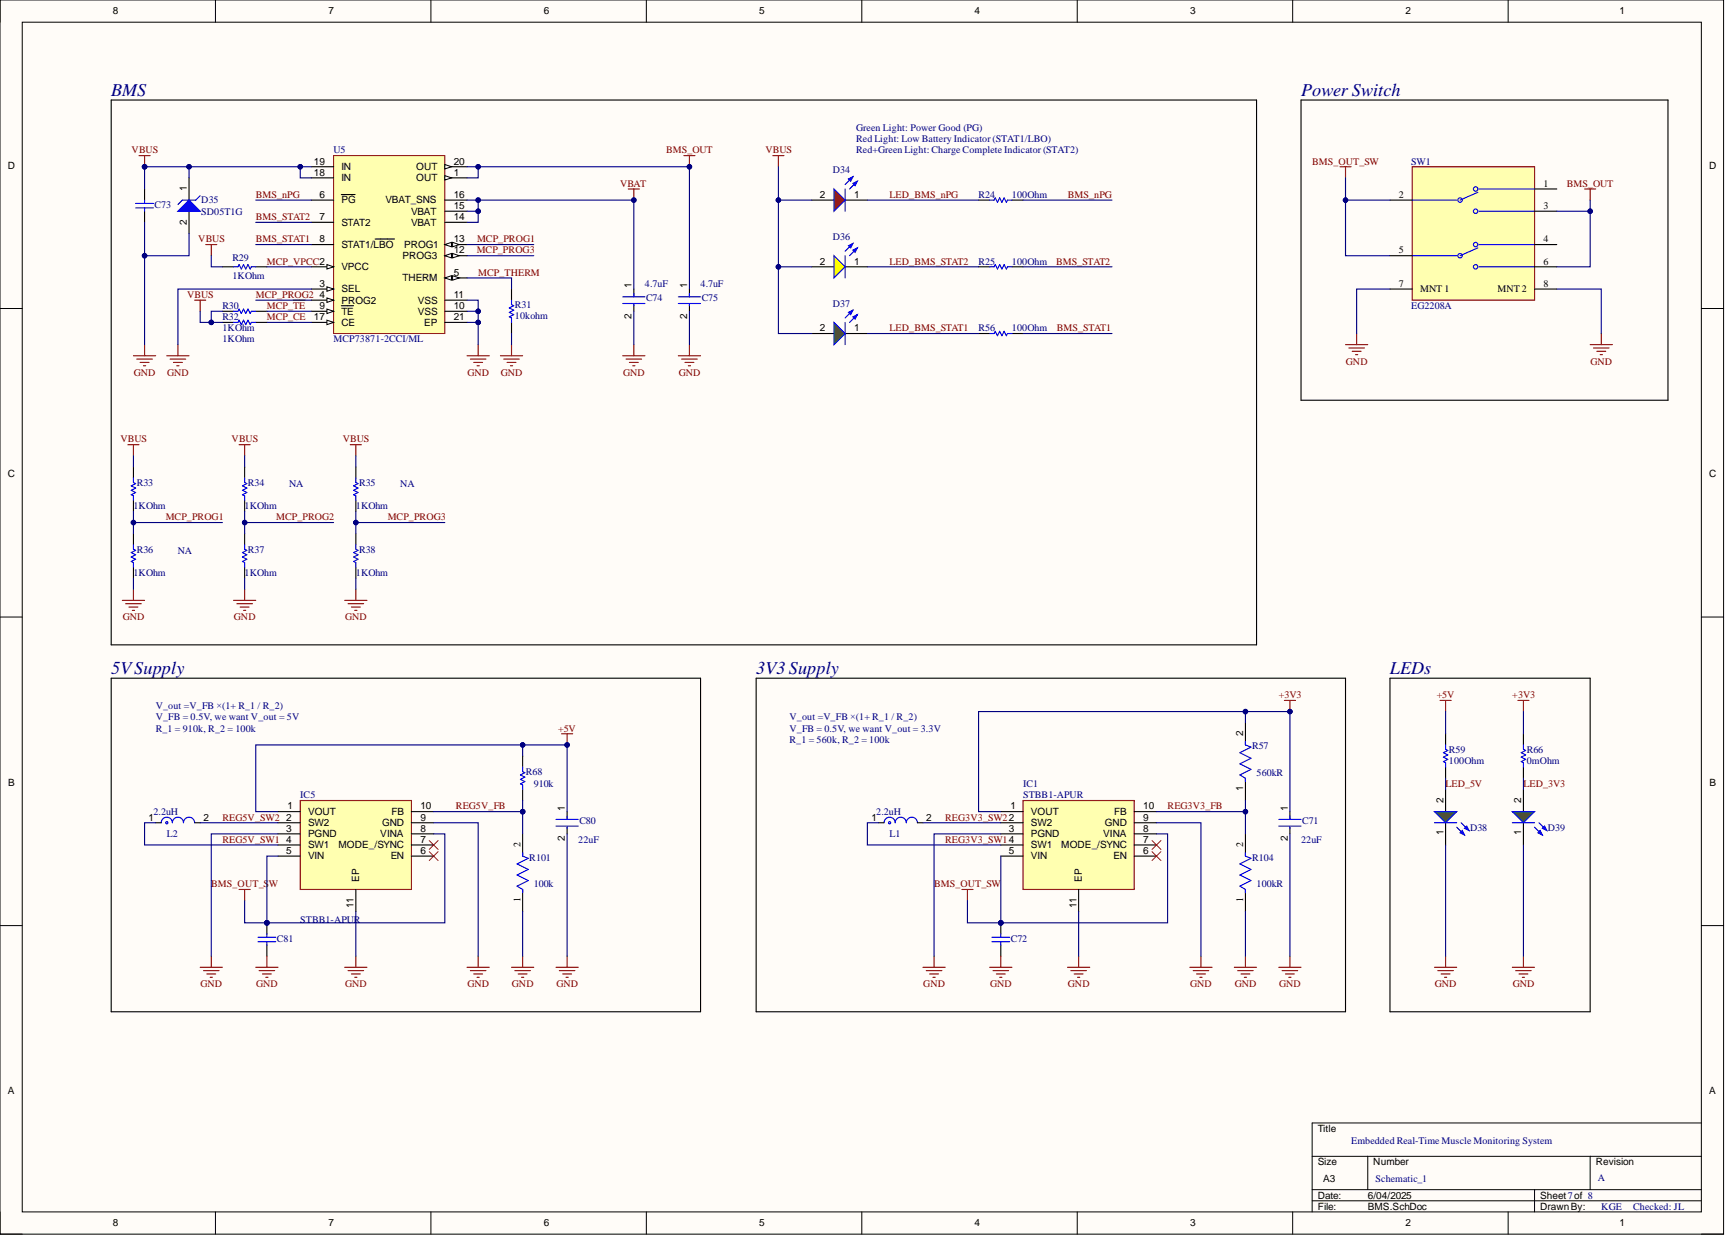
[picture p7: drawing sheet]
<svg xmlns="http://www.w3.org/2000/svg" width="393mm" height="282mm" viewBox="0 0 393 282" stroke-linecap="round" stroke-linejoin="round" font-family="sans-serif">
<defs><g id="words">
<g font-size="4.1" fill="#000080">
<text x="25.3" y="21.8">BMS</text>
<text x="296.3" y="21.8">Power Switch</text>
<text x="25.3" y="153.5">5VSupply</text>
<text x="172.2" y="153.5">3V3Supply</text>
<text x="316.6" y="153.5">LEDs</text>
</g>
<g font-size="2.3">
<text x="25.7" y="3.3">8</text>
<text x="74.8" y="3.3">7</text>
<text x="123.8" y="3.3">6</text>
<text x="172.9" y="3.3">5</text>
<text x="222" y="3.3">4</text>
<text x="271.1" y="3.3">3</text>
<text x="320.1" y="3.3">2</text>
<text x="368.8" y="3.3">1</text>
<text x="1.8" y="38.5">D</text>
<text x="71.5" y="40">18</text>
<text x="71.5" y="37.5">19</text>
<text x="77.8" y="41.3">IN</text>
<text x="77.8" y="38.7">IN</text>
<text x="94.8" y="38.7">OUT</text>
<text x="94.8" y="41.3">OUT</text>
<text x="103.3" y="37.5">20</text>
<text x="103.3" y="40">1</text>
<text x="389.3" y="38.5">D</text>
<text x="42.5" y="43.5" transform="rotate(-90 42.5 43.5)">1</text>
<text x="72.8" y="45.1">6</text>
<text x="77.8" y="46.3">PG</text>
<text x="87.8" y="46.3">VBAT_SNS</text>
<text x="103.3" y="45.1">16</text>
<text x="103.3" y="47.6">15</text>
<text x="186.7" y="45.1">2</text>
<text x="194.5" y="45.1">1</text>
<text x="318.6" y="45.1">2</text>
<text x="351.5" y="42.5">1</text>
<text x="351.5" y="47.6">3</text>
<text x="42.5" y="51.3" transform="rotate(-90 42.5 51.3)">2</text>
<text x="72.8" y="50.1">7</text>
<text x="77.8" y="51.4">STAT2</text>
<text x="93.6" y="51.4">VBAT</text>
<text x="93.6" y="48.9">VBAT</text>
<text x="103.3" y="50.1">14</text>
<text x="72.8" y="55.2">8</text>
<text x="77.8" y="56.4">STAT1/LBO</text>
<text x="91.7" y="59">PROG3</text>
<text x="92" y="56.4">PROG1</text>
<text x="103.3" y="57.7">12</text>
<text x="103.3" y="55.2">13</text>
<text x="318.6" y="57.7">5</text>
<text x="351.5" y="55.2">4</text>
<text x="72.8" y="65.3">3</text>
<text x="77.8" y="61.5">VPCC</text>
<text x="91.7" y="64">THERM</text>
<text x="103.3" y="62.8">5</text>
<text x="143.9" y="65.6" transform="rotate(-90 143.9 65.6)">1</text>
<text x="156.5" y="65.6" transform="rotate(-90 156.5 65.6)">1</text>
<text x="186.7" y="60.2">2</text>
<text x="194.5" y="60.2">1</text>
<text x="318.6" y="65.3">7</text>
<text x="351.5" y="65.3">8</text>
<text x="351.5" y="60.2">6</text>
<text x="72.8" y="70.4">9</text>
<text x="72.8" y="67.8">4</text>
<text x="77.8" y="66.6">SEL</text>
<text x="77.8" y="71.6">TE</text>
<text x="77.8" y="69.1">PROG2</text>
<text x="95.1" y="71.6">VSS</text>
<text x="95.1" y="69.1">VSS</text>
<text x="103.3" y="70.4">10</text>
<text x="103.3" y="67.8">11</text>
<text x="323.4" y="66.6">MNT 1</text>
<text x="341.1" y="66.6">MNT 2</text>
<text x="71.5" y="72.9">17</text>
<text x="77.8" y="74.2">CE</text>
<text x="96.6" y="74.2">EP</text>
<text x="103.3" y="72.9">21</text>
<text x="143.9" y="72.6" transform="rotate(-90 143.9 72.6)">2</text>
<text x="156.5" y="72.6" transform="rotate(-90 156.5 72.6)">2</text>
<text x="186.7" y="75.4">2</text>
<text x="194.5" y="75.4">1</text>
<text x="1.8" y="108.7">C</text>
<text x="389.3" y="108.7">C</text>
<text x="283.2" y="167.6" transform="rotate(-90 283.2 167.6)">2</text>
<text x="1.9" y="179">B</text>
<text x="389.4" y="179">B</text>
<text x="65.5" y="184.3">1</text>
<text x="70.2" y="185.6">VOUT</text>
<text x="89.2" y="185.6">FB</text>
<text x="95.7" y="184.3">10</text>
<text x="128.7" y="184.5" transform="rotate(-90 128.7 184.5)">1</text>
<text x="230.1" y="184.3">1</text>
<text x="234.8" y="185.6">VOUT</text>
<text x="253.8" y="185.6">FB</text>
<text x="260.4" y="184.3">10</text>
<text x="283.2" y="180.1" transform="rotate(-90 283.2 180.1)">1</text>
<text x="293.3" y="184.5" transform="rotate(-90 293.3 184.5)">1</text>
<text x="328.7" y="182.8" transform="rotate(-90 328.7 182.8)">2</text>
<text x="346.5" y="182.8" transform="rotate(-90 346.5 182.8)">2</text>
<text x="33.9" y="186.8">1</text>
<text x="46.3" y="186.8">2</text>
<text x="65.2" y="186.8">2</text>
<text x="65.2" y="189.4">3</text>
<text x="65.2" y="191.9">4</text>
<text x="70.2" y="188.1">SW2</text>
<text x="70.2" y="190.6">PGND</text>
<text x="86.6" y="190.6">VINA</text>
<text x="87" y="188.1">GND</text>
<text x="95.7" y="186.8">9</text>
<text x="95.7" y="189.4">8</text>
<text x="95.7" y="191.9">7</text>
<text x="128.7" y="191.5" transform="rotate(-90 128.7 191.5)">2</text>
<text x="198.5" y="186.8">1</text>
<text x="211" y="186.8">2</text>
<text x="229.8" y="189.4">3</text>
<text x="234.8" y="188.1">SW2</text>
<text x="234.8" y="190.6">PGND</text>
<text x="251.2" y="190.6">VINA</text>
<text x="251.7" y="188.1">GND</text>
<text x="260.4" y="186.8">9</text>
<text x="260.4" y="189.4">8</text>
<text x="260.4" y="191.9">7</text>
<text x="293.3" y="191.5" transform="rotate(-90 293.3 191.5)">2</text>
<text x="328.7" y="190.2" transform="rotate(-90 328.7 190.2)">1</text>
<text x="346.5" y="190.2" transform="rotate(-90 346.5 190.2)">1</text>
<text x="65.2" y="194.4">5</text>
<text x="70.2" y="193.1">SW1</text>
<text x="70.2" y="195.7">VIN</text>
<text x="77.1" y="193.1">MODE_/SYNC</text>
<text x="89" y="195.7">EN</text>
<text x="95.7" y="194.4">6</text>
<text x="118.5" y="192.9" transform="rotate(-90 118.5 192.9)">2</text>
<text x="229.8" y="194.4">5</text>
<text x="234.8" y="193.1">SW1</text>
<text x="234.8" y="195.7">VIN</text>
<text x="241.7" y="193.1">MODE_/SYNC</text>
<text x="253.6" y="195.7">EN</text>
<text x="260.4" y="194.4">6</text>
<text x="283.2" y="192.9" transform="rotate(-90 283.2 192.9)">2</text>
<text x="81.8" y="200.7" transform="rotate(-90 81.8 200.7)">EP</text>
<text x="246.4" y="200.7" transform="rotate(-90 246.4 200.7)">EP</text>
<text x="80.5" y="206.6" transform="rotate(-90 80.5 206.6)">11</text>
<text x="118.5" y="205.4" transform="rotate(-90 118.5 205.4)">1</text>
<text x="245.2" y="206.6" transform="rotate(-90 245.2 206.6)">11</text>
<text x="283.2" y="205.4" transform="rotate(-90 283.2 205.4)">1</text>
<text x="1.8" y="249.2">A</text>
<text x="389.3" y="249.2">A</text>
<text x="300.1" y="257.7">Title</text>
<text x="300.1" y="265.3">Size</text>
<text x="301.4" y="269.1">A3</text>
<text x="312.8" y="265.3">Number</text>
<text x="363.4" y="265.3">Revision</text>
<text x="300.1" y="272.9">Date:</text>
<text x="300.1" y="275.4">File:</text>
<text x="311.5" y="272.9">6/04/2025</text>
<text x="311.5" y="275.4">BMS.SchDoc</text>
<text x="350.8" y="272.9">Sheet7of 8</text>
<text x="350.8" y="275.4">DrawnBy:</text>
<text x="25.7" y="279.2">8</text>
<text x="74.8" y="279.2">7</text>
<text x="123.8" y="279.2">6</text>
<text x="172.9" y="279.2">5</text>
<text x="222" y="279.2">4</text>
<text x="271.1" y="279.2">3</text>
<text x="320.1" y="279.2">2</text>
<text x="368.8" y="279.2">1</text>
</g>
<g font-size="2.3" fill="#000080">
<text x="195" y="29.9">Green Light: Power Good (PG)</text>
<text x="76" y="34.9">U5</text>
<text x="195" y="32.4">Red Light: Low Battery Indicator (STAT1/LBO)</text>
<text x="195" y="34.9">Red+Green Light: Charge Complete Indicator (STAT2)</text>
<text x="189.7" y="39.5">D34</text>
<text x="321.4" y="37.5">SW1</text>
<text x="35.2" y="47.3">C73</text>
<text x="45.8" y="46.3">D35</text>
<text x="222.9" y="45.1">R24</text>
<text x="230.5" y="45.1">100Ohm</text>
<text x="45.8" y="48.9">SD05T1G</text>
<text x="52.9" y="59.5">R29</text>
<text x="189.7" y="54.7">D36</text>
<text x="52.9" y="63.5">1KOhm</text>
<text x="146.9" y="65.3">4.7uF</text>
<text x="159.6" y="65.3">4.7uF</text>
<text x="222.9" y="60.2">R25</text>
<text x="230.5" y="60.2">100Ohm</text>
<text x="50.7" y="70.4">R30</text>
<text x="117.3" y="70.1">R31</text>
<text x="147.2" y="68.6">C74</text>
<text x="159.8" y="68.6">C75</text>
<text x="189.7" y="69.9">D37</text>
<text x="321.4" y="70.4">EG2208A</text>
<text x="50.7" y="75.4">1KOhm</text>
<text x="50.7" y="78">1KOhm</text>
<text x="50.7" y="72.9">R32</text>
<text x="76" y="78">MCP73871-2CCI/ML</text>
<text x="117.3" y="72.6">10kohm</text>
<text x="222.9" y="75.4">R56</text>
<text x="230.5" y="75.4">100Ohm</text>
<text x="31.2" y="110.6">R33</text>
<text x="56.5" y="110.6">R34</text>
<text x="65.9" y="110.9">NA</text>
<text x="81.8" y="110.6">R35</text>
<text x="91.2" y="110.9">NA</text>
<text x="30.4" y="115.9">1KOhm</text>
<text x="55.7" y="115.9">1KOhm</text>
<text x="81" y="115.9">1KOhm</text>
<text x="31.2" y="125.8">R36</text>
<text x="56.5" y="125.8">R37</text>
<text x="81.8" y="125.8">R38</text>
<text x="30.4" y="131.1">1KOhm</text>
<text x="40.5" y="126.1">NA</text>
<text x="55.7" y="131.1">1KOhm</text>
<text x="81" y="131.1">1KOhm</text>
<text x="35.5" y="161.4">V_out =V_FB ×(1+ R_1 / R_2)</text>
<text x="35.5" y="164">V_FB = 0.5V, we want V_out = 5V</text>
<text x="35.5" y="166.6">R_1 = 910k, R_2 = 100k</text>
<text x="179.8" y="164">V_out =V_FB ×(1+ R_1 / R_2)</text>
<text x="179.8" y="166.6">V_FB = 0.5V, we want V_out = 3.3V</text>
<text x="179.8" y="169.1">R_1 = 560k, R_2 = 100k</text>
<text x="285.2" y="170.6">R57</text>
<text x="330" y="173.9">100Ohm</text>
<text x="330" y="171.4">R59</text>
<text x="347.7" y="173.9">0mOhm</text>
<text x="347.7" y="171.4">R66</text>
<text x="119.8" y="176.4">R68</text>
<text x="121.6" y="179.2">910k</text>
<text x="233" y="179.2">IC1</text>
<text x="286.2" y="176.7">560kR</text>
<text x="35" y="185.6">2.2uH</text>
<text x="68.4" y="181.8">IC5</text>
<text x="199.6" y="185.6">2.2uH</text>
<text x="233" y="181.8">STBB1-APUR</text>
<text x="38" y="190.6">L2</text>
<text x="131.7" y="191.9">22uF</text>
<text x="132" y="187.6">C80</text>
<text x="202.6" y="190.6">L1</text>
<text x="296.3" y="191.9">22uF</text>
<text x="296.6" y="187.6">C71</text>
<text x="334.8" y="189.1">D38</text>
<text x="352.6" y="189.1">D39</text>
<text x="120.6" y="195.9">R101</text>
<text x="285.2" y="195.9">R104</text>
<text x="121.6" y="202">100k</text>
<text x="286.2" y="202">100kR</text>
<text x="63.1" y="214.4">C81</text>
<text x="68.4" y="210.1">STBB1-APUR</text>
<text x="230.2" y="214.4">C72</text>
<text x="307.7" y="260.5">Embedded Real-Time Muscle Monitoring System</text>
<text x="313.3" y="269.1">Schematic_1</text>
<text x="364" y="268.8">A</text>
<text x="364.7" y="275.4">KGE</text>
<text x="372" y="275.4">Checked: JL</text>
</g>
<g font-size="2.3" fill="#800000">
<text x="30" y="34.9">VBUS</text>
<text x="151.7" y="34.9">BMS_OUT</text>
<text x="174.3" y="34.9">VBUS</text>
<text x="298.9" y="37.5">BMS_OUT_SW</text>
<text x="58.3" y="45.1">BMS_nPG</text>
<text x="141.2" y="42.5">VBAT</text>
<text x="202.6" y="45.1">LED_BMS_nPG</text>
<text x="243.2" y="45.1">BMS_nPG</text>
<text x="356.9" y="42.5">BMS_OUT</text>
<text x="58.3" y="50.1">BMS_STAT2</text>
<text x="45.2" y="55.2">VBUS</text>
<text x="58.3" y="55.2">BMS_STAT1</text>
<text x="108.6" y="57.7">MCP_PROG3</text>
<text x="108.7" y="55.2">MCP_PROG1</text>
<text x="60.8" y="60.2">MCP_VPCC2</text>
<text x="108.9" y="62.8">MCP_THERM</text>
<text x="202.6" y="60.2">LED_BMS_STAT2</text>
<text x="240.5" y="60.2">BMS_STAT2</text>
<text x="42.6" y="67.8">VBUS</text>
<text x="58.3" y="67.8">MCP_PROG2</text>
<text x="60.8" y="70.4">MCP_TE</text>
<text x="60.8" y="72.9">MCP_CE</text>
<text x="202.6" y="75.4">LED_BMS_STAT1</text>
<text x="240.7" y="75.4">BMS_STAT1</text>
<text x="306.5" y="83">GND</text>
<text x="362.3" y="83">GND</text>
<text x="30.5" y="85.6">GND</text>
<text x="38.1" y="85.6">GND</text>
<text x="106.5" y="85.6">GND</text>
<text x="114.1" y="85.6">GND</text>
<text x="141.9" y="85.6">GND</text>
<text x="154.6" y="85.6">GND</text>
<text x="27.4" y="100.7">VBUS</text>
<text x="52.8" y="100.7">VBUS</text>
<text x="78.1" y="100.7">VBUS</text>
<text x="37.7" y="118.5">MCP_PROG1</text>
<text x="62.9" y="118.5">MCP_PROG2</text>
<text x="88.3" y="118.5">MCP_PROG3</text>
<text x="27.9" y="141.3">GND</text>
<text x="53.3" y="141.3">GND</text>
<text x="78.6" y="141.3">GND</text>
<text x="291.3" y="159">+3V3</text>
<text x="327.2" y="159">+5V</text>
<text x="344.4" y="159">+3V3</text>
<text x="127.1" y="166.6">+5V</text>
<text x="329.3" y="179.2">LED_5V</text>
<text x="347" y="179.2">LED_3V3</text>
<text x="103.8" y="184.3">REG5V_FB</text>
<text x="265.9" y="184.3">REG3V3_FB</text>
<text x="50.7" y="191.9">REG5V_SW1</text>
<text x="50.7" y="186.8">REG5V_SW2</text>
<text x="215.3" y="191.9">REG3V3_SW14</text>
<text x="215.3" y="186.8">REG3V3_SW22</text>
<text x="48.1" y="202">BMS_OUT_S</text>
<text x="61.2" y="202">W</text>
<text x="212.7" y="202">BMS_OUT_SW</text>
<text x="45.7" y="224.8">GND</text>
<text x="58.3" y="224.8">GND</text>
<text x="78.6" y="224.8">GND</text>
<text x="106.5" y="224.8">GND</text>
<text x="116.6" y="224.8">GND</text>
<text x="126.7" y="224.8">GND</text>
<text x="210.3" y="224.8">GND</text>
<text x="225.5" y="224.8">GND</text>
<text x="243.2" y="224.8">GND</text>
<text x="271.1" y="224.8">GND</text>
<text x="281.2" y="224.8">GND</text>
<text x="291.3" y="224.8">GND</text>
<text x="326.8" y="224.8">GND</text>
<text x="344.5" y="224.8">GND</text>
</g>
</g></defs>
<path d="M0 0h392.6v281h-392.6z" fill-rule="evenodd" fill="#fffcf8"/>
<path d="M0 0h392.6v281h-392.6z" fill="none" stroke="#000" stroke-width=".23"/>
<path d="M5.1 5.1h382.4v270.8h-382.4z" fill-rule="evenodd" fill="#fffcf8"/>
<g fill="none" stroke="#000" stroke-width=".23">
<path d="M0 0v5.1M49.1 0v5.1M98.1 0v5.1M147.2 0v5.1M196.3 0v5.1M245.4 0v5.1M294.4 0v5.1M343.5 0v5.1M5.1 5.1h382.4v270.8h-382.4zM0 70.2h5.1M387.5 70.2h5.1M0 140.5h5.1"/>
<path d="M387.5 140.5h5.1M0 210.7h5.1M387.5 210.7h5.1M387.5 255.7h-88.6v20.2M0 275.9v5.1h5.1M49.1 275.9v5.1M98.1 275.9v5.1M147.2 275.9v5.1M196.3 275.9v5.1M245.4 275.9v5.1M294.4 275.9v5.1M298.9 263.3h88.6"/>
<path d="M298.9 270.9h88.6M298.9 273.4h88.6M311.5 263.3v7.6M343.5 275.9v5.1M349.5 270.9v5M362.2 263.3v7.6M387.5 281h5.1"/>
</g>
<path d="M76 35.4h25.3v40.5h-25.3z" fill-rule="evenodd" fill="#ffffb0"/>
<path d="M76 35.4h25.3v40.5h-25.3z" fill="none" stroke="#800000" stroke-width=".23"/>
<path d="M101.3 58.2h5.1" fill="none" stroke="#000" stroke-width=".25"/>
<path d="M101.3 58.2l1.5-.5v1z" fill="#f8fcff"/>
<path d="M101.3 58.2l1.5-.5v1z" fill="none" stroke="#000" stroke-width=".23"/>
<path d="M103.1 57.7l1.5 .5-1.5 .5z" fill="#f8fcff"/>
<path d="M103.1 57.7l1.5 .5-1.5 .5z" fill="none" stroke="#000" stroke-width=".23"/>
<path d="M101.3 50.6h5.1M70.9 60.7h5.1" fill="none" stroke="#000" stroke-width=".25"/>
<path d="M74.5 60.2l1.5 .5-1.5 .6z" fill="#f8fcff"/>
<path d="M74.5 60.2l1.5 .5-1.5 .6z" fill="none" stroke="#000" stroke-width=".23"/>
<path d="M70.9 40.5h5.1M70.9 45.6h5.1M77.8 44.3h3.1M70.9 65.8h5.1M101.3 70.9h5.1M101.3 73.4h5.1" fill="none" stroke="#000" stroke-width=".25"/>
<path d="M74.5 65.3l1.5 .5-1.5 .5z" fill="#f8fcff"/>
<path d="M74.5 65.3l1.5 .5-1.5 .5z" fill="none" stroke="#000" stroke-width=".23"/>
<path d="M70.9 55.7h5.1M85.4 54.4h4.5M70.9 70.9h5.1" fill="none" stroke="#000" stroke-width=".25"/>
<path d="M74.5 70.4l1.5 .5-1.5 .5z" fill="#f8fcff"/>
<path d="M74.5 70.4l1.5 .5-1.5 .5z" fill="none" stroke="#000" stroke-width=".23"/>
<path d="M101.3 38h5.1M101.3 45.6h5.1M77.8 69.6h2.7" fill="none" stroke="#000" stroke-width=".25"/>
<path d="M101.3 37.5l1.5 .5-1.5 .5z" fill="#f8fcff"/>
<path d="M101.3 37.5l1.5 .5-1.5 .5z" fill="none" stroke="#000" stroke-width=".23"/>
<path d="M101.3 48.1h5.1M70.9 73.4h5.1" fill="none" stroke="#000" stroke-width=".25"/>
<path d="M74.5 72.9l1.5 .5-1.5 .5z" fill="#f8fcff"/>
<path d="M74.5 72.9l1.5 .5-1.5 .5z" fill="none" stroke="#000" stroke-width=".23"/>
<path d="M101.3 63.3h5.1" fill="none" stroke="#000" stroke-width=".25"/>
<path d="M101.3 63.3l1.5-.5v1z" fill="#f8fcff"/>
<path d="M101.3 63.3l1.5-.5v1z" fill="none" stroke="#000" stroke-width=".23"/>
<path d="M103.1 62.8l1.5 .5-1.5 .5z" fill="#f8fcff"/>
<path d="M103.1 62.8l1.5 .5-1.5 .5z" fill="none" stroke="#000" stroke-width=".23"/>
<path d="M70.9 50.6h5.1M101.3 55.7h5.1" fill="none" stroke="#000" stroke-width=".25"/>
<path d="M101.3 55.7l1.5-.5v1z" fill="#f8fcff"/>
<path d="M101.3 55.7l1.5-.5v1z" fill="none" stroke="#000" stroke-width=".23"/>
<path d="M103.1 55.2l1.5 .5-1.5 .5z" fill="#f8fcff"/>
<path d="M103.1 55.2l1.5 .5-1.5 .5z" fill="none" stroke="#000" stroke-width=".23"/>
<path d="M101.3 40.5h5.1" fill="none" stroke="#000" stroke-width=".25"/>
<path d="M101.3 40l1.5 .5-1.5 .5z" fill="#f8fcff"/>
<path d="M101.3 40l1.5 .5-1.5 .5z" fill="none" stroke="#000" stroke-width=".23"/>
<path d="M70.9 68.3h5.1" fill="none" stroke="#000" stroke-width=".25"/>
<path d="M74.5 67.8l1.5 .5-1.5 .5z" fill="#f8fcff"/>
<path d="M74.5 67.8l1.5 .5-1.5 .5z" fill="none" stroke="#000" stroke-width=".23"/>
<path d="M70.9 38h5.1M101.3 68.3h5.1" fill="none" stroke="#000" stroke-width=".25"/>
<g fill="none" stroke="#800000" stroke-width=".25">
<path d="M155.8 35.4h2.5M157 35.4v2.6M32.9 78.5v2.5M108.9 78.5v2.5M116.5 78.5v2.5M144.4 78.5v2.5M157 78.5v2.5M30.4 81h5.1M31.2 81.8h3.5M31.9 82.5h2M32.7 83.3h.5M106.4 81h5"/>
<path d="M107.1 81.8h3.6M107.9 82.5h2M108.7 83.3h.5M114 81h5M114.7 81.8h3.6M115.5 82.5h2M116.3 83.3h.5M141.8 81h5.1M142.6 81.8h3.5M143.4 82.5h2M144.1 83.3h.5M154.5 81h5.1"/>
<path d="M155.3 81.8h3.5M156 82.5h2M156.8 83.3h.5"/>
</g>
<circle cx="157" cy="38" r=".51" fill="#000080"/>
<circle cx="157" cy="38" r=".51" fill="none" stroke="#000080" stroke-width=".23"/>
<path d="M144.4 65.8v1.8M144.4 69.4v1.5M157 65.8v1.8M157 69.4v1.5" fill="none" stroke="#000" stroke-width=".25"/>
<path d="M141.8 67.6h5.1M141.8 69.1h5.1M144.4 66.8v.8M144.4 69.4v.2M154.5 67.6h5.1M154.5 69.1h5.1M157 66.8v.8M157 69.4v.2" fill="none" stroke="#00f" stroke-width=".25"/>
<path d="M233 182.3h25.3v20.2h-25.3z" fill-rule="evenodd" fill="#ffffb0"/>
<path d="M233 182.3h25.3v20.2h-25.3z" fill="none" stroke="#800000" stroke-width=".25"/>
<g fill="none" stroke="#000" stroke-width=".25">
<path d="M200.1 187.3h1.3M208.9 187.3h1.3M227.9 184.8h5.1M227.9 187.3h5.1M227.9 189.9h5.1M227.9 192.4h5.1M227.9 194.9h5.1M258.3 184.8h5.1M258.3 187.3h5.1M258.3 189.9h5.1M258.3 192.4h5.1M258.3 194.9h5.1"/>
<path d="M245.7 202.5v5.1"/>
</g>
<g fill="none" stroke="#00f" stroke-width=".25">
<path d="M201.4 187.3a1.27 1.27 0 0 1 1.2-1.2 1.27 1.27 0 0 1 1.3 1.2 1.27 1.27 0 0 1 1.3-1.2 1.27 1.27 0 0 1 1.2 1.2 1.27 1.27 0 0 1 1.3-1.2 1.27 1.27 0 0 1 1.2 1.2"/>
<circle cx="202.6" cy="187.3" r=".25"/>
</g>
<circle cx="227.9" cy="210.1" r=".51" fill="#000080"/>
<circle cx="227.9" cy="210.1" r=".51" fill="none" stroke="#000080" stroke-width=".23"/>
<path d="M227.9 210.1v2.5M227.9 215.2v2.5" fill="none" stroke="#000" stroke-width=".25"/>
<circle cx="227.9" cy="210.1" r=".51" fill="#000080"/>
<circle cx="227.9" cy="210.1" r=".51" fill="none" stroke="#000080" stroke-width=".23"/>
<g fill="none" stroke="#00f" stroke-width=".25">
<path d="M30.9 46.3h4.1M30.9 47.3h4.1M32.9 45.6v.7M32.9 47.3v.8M283.7 194.2v.7l1.2 .5-2.5 1.3 2.5 1.3-2.5 1.2 2.5 1.3-2.5 1.3 1.3 .7v.8M291.3 186.6h5M291.3 188.1h5M293.8 185.8v.8M293.8 188.3v.3M225.9 213.4h4.1M225.9 214.4h4.1M227.9 212.6v.8"/>
<path d="M227.9 214.4v.8"/>
</g>
<path d="M32.9 43v2.6M32.9 48.1v2.5M283.7 189.9v5M293.8 184.8v1.8M293.8 188.3v1.6M283.7 202.5v5.1" fill="none" stroke="#000" stroke-width=".25"/>
<g fill="none" stroke="#800000" stroke-width=".25">
<path d="M143.1 43h2.5M144.4 43v2.6M212.7 217.7v2.5M227.9 217.7v2.5M273.5 217.7v2.5M283.7 217.7v2.5M293.8 217.7v2.5M210.2 220.2h5.1M211 221h3.5M211.7 221.8h2.1M212.5 222.5h.5M225.4 220.2h5.1"/>
<path d="M226.2 221h3.5M226.9 221.8h2.1M227.7 222.5h.5M271 220.2h5.1M271.8 221h3.5M272.5 221.8h2M273.3 222.5h.5M281.1 220.2h5.1M281.9 221h3.5M282.7 221.8h2M283.4 222.5h.5M291.3 220.2h5"/>
<path d="M292 221h3.6M292.8 221.8h2M293.5 222.5h.5"/>
</g>
<circle cx="144.4" cy="45.6" r=".51" fill="#000080"/>
<circle cx="144.4" cy="45.6" r=".51" fill="none" stroke="#000080" stroke-width=".23"/>
<path d="M31.7 35.4h2.5M32.9 35.4v2.6" fill="none" stroke="#800000" stroke-width=".25"/>
<circle cx="32.9" cy="38" r=".51" fill="#000080"/>
<circle cx="32.9" cy="38" r=".51" fill="none" stroke="#000080" stroke-width=".23"/>
<path d="M321.7 38h27.8v30.3h-27.8z" fill-rule="evenodd" fill="#ffffb0"/>
<g fill="none" stroke="#800000" stroke-width=".25">
<path d="M176 35.4h2.6M177.3 35.4v2.6M321.7 38h27.8v30.3h-27.8zM306.5 78.5h5M307.2 79.2h3.6M308 80h2M309 75.9v2.6M362.2 78.5h5M362.9 79.2h3.6M363.7 80h2M364.7 75.9v2.6M308.7 80.7h.5"/>
<path d="M364.5 80.7h.5"/>
</g>
<g fill="none" stroke="#00f" stroke-width=".25">
<path d="M321.7 45.6h10.1M321.7 58.2h10.1M336.6 43.8l-4.1 1.8M336.6 56.4l-4.1 1.8M336.9 43h12.6M336.9 48.1h12.6M336.9 55.7h12.6M336.9 60.7h12.6M36.7 187.3a1.27 1.27 0 0 1 1.3-1.2 1.27 1.27 0 0 1 1.3 1.2 1.27 1.27 0 0 1 1.2-1.2 1.27 1.27 0 0 1 1.3 1.2 1.27 1.27 0 0 1 1.3-1.2 1.27 1.27 0 0 1 1.2 1.2"/>
<circle cx="332.5" cy="45.6" r=".51"/>
<circle cx="332.5" cy="58.2" r=".51"/>
<circle cx="336.1" cy="48.1" r=".51"/>
<circle cx="336.1" cy="43" r=".51"/>
<circle cx="336.1" cy="55.7" r=".51"/>
<circle cx="336.1" cy="60.7" r=".51"/>
<circle cx="38" cy="187.3" r=".25"/>
</g>
<path d="M25.3 22.8h260.9v124h-260.9zM316.6 45.6h5.1M316.6 58.2h5.1M349.5 43h5.1M349.5 48.1h5.1M349.5 55.7h5.1M316.6 65.8h5.1M349.5 65.8h5.1M349.5 60.7h5.1M172.2 154.4h134.3v76h-134.3zM35.5 187.3h1.2M44.3 187.3h1.3" fill="none" stroke="#000" stroke-width=".25"/>
<circle cx="60.8" cy="210.1" r=".51" fill="#000080"/>
<circle cx="60.8" cy="210.1" r=".51" fill="none" stroke="#000080" stroke-width=".23"/>
<path d="M60.8 210.1v2.5M60.8 215.2v2.5" fill="none" stroke="#000" stroke-width=".25"/>
<circle cx="60.8" cy="210.1" r=".51" fill="#000080"/>
<circle cx="60.8" cy="210.1" r=".51" fill="none" stroke="#000080" stroke-width=".23"/>
<path d="M126.6 186.6h5.1M126.6 188.1h5.1M129.2 185.8v.8M129.2 188.3v.3M58.8 213.4h4M58.8 214.4h4M60.8 212.6v.8M60.8 214.4v.8" fill="none" stroke="#00f" stroke-width=".25"/>
<path d="M129.2 184.8v1.8M129.2 188.3v1.6" fill="none" stroke="#000" stroke-width=".25"/>
<path d="M127.9 167.1h2.5M129.2 167.1v2.5M129.2 217.7v2.5M126.6 220.2h5.1M127.4 221h3.5M128.2 221.8h2M128.9 222.5h.5" fill="none" stroke="#800000" stroke-width=".25"/>
<circle cx="129.2" cy="169.6" r=".51" fill="#000080"/>
<circle cx="129.2" cy="169.6" r=".51" fill="none" stroke="#000080" stroke-width=".23"/>
<path d="M296.3 22.8h83.6v68.3h-83.6zM184.9 45.6h5.1M192.5 45.6h5.1M25.3 154.4h134.3v76h-134.3zM119 172.1v2.6M119 179.7v2.6M283.7 164.5v5.1M283.7 177.2v5.1M119 189.9v5M119 202.5v5.1" fill="none" stroke="#000" stroke-width=".25"/>
<path d="M119 174.7v1l.5 .2-1 .5 1 .5-1 .6 1 .5-1 .5 .5 .2v1M283.7 168.8v.8l1.2 .5-2.5 1.3 2.5 1.2-2.5 1.3 2.5 1.3-2.5 1.2 1.3 .8v.8M119 194.2v.7l1.3 .5-2.5 1.3 2.5 1.3-2.5 1.2 2.5 1.3-2.5 1.3 1.2 .7v.8" fill="none" stroke="#00f" stroke-width=".25"/>
<g fill="none" stroke="#800000" stroke-width=".25">
<path d="M48.1 217.7v2.5M54.5 202.5h2.5M55.7 202.5v2.5M60.8 217.7v2.5M108.9 217.7v2.5M119 217.7v2.5M219.1 202.5h2.5M220.3 202.5v2.5M45.6 220.2h5.1M46.3 221h3.6M47.1 221.8h2M47.9 222.5h.5"/>
<path d="M58.3 220.2h5M59 221h3.6M59.8 221.8h2M60.5 222.5h.5M106.4 220.2h5M107.1 221h3.6M107.9 221.8h2M108.7 222.5h.5M116.5 220.2h5.1M117.3 221h3.5M118 221.8h2.1M118.8 222.5h.5"/>
</g>
<path d="M190 43l2.5 2.6-2.5 2.5z" fill="#f00"/>
<path d="M190 43l2.5 2.6-2.5 2.5zM194.3 40.2l-1.8 1.8M195.3 41.3l-1.8 1.7" fill="none" stroke="#00f" stroke-width=".25"/>
<path d="M194.3 41.8l1-.5-.5 1z" fill="#00f"/>
<path d="M194.3 41.8l1-.5-.5 1z" fill="none" stroke="#00f" stroke-width=".25"/>
<path d="M193.2 40.7l1.1-.5-.5 1.1z" fill="#00f"/>
<path d="M192.5 43v5.1M193.2 40.7l1.1-.5-.5 1.1z" fill="none" stroke="#00f" stroke-width=".25"/>
<path d="M184.9 60.7h5.1M192.5 60.7h5.1" fill="none" stroke="#000" stroke-width=".25"/>
<path d="M190 58.2l2.5 2.5-2.5 2.6z" fill="#ff0"/>
<path d="M190 58.2l2.5 2.5-2.5 2.6zM194.3 55.4l-1.8 1.8M195.3 56.4l-1.8 1.8" fill="none" stroke="#00f" stroke-width=".25"/>
<path d="M194.3 57l1-.6-.5 1.1z" fill="#00f"/>
<path d="M194.3 57l1-.6-.5 1.1z" fill="none" stroke="#00f" stroke-width=".25"/>
<path d="M193.2 55.9l1.1-.5-.5 1z" fill="#00f"/>
<path d="M192.5 58.2v5.1M193.2 55.9l1.1-.5-.5 1z" fill="none" stroke="#00f" stroke-width=".25"/>
<path d="M184.9 75.9h5.1M192.5 75.9h5.1" fill="none" stroke="#000" stroke-width=".25"/>
<path d="M190 73.4l2.5 2.5-2.5 2.6z" fill="#0f0"/>
<path d="M190 73.4l2.5 2.5-2.5 2.6zM194.3 70.6l-1.8 1.8M195.3 71.6l-1.8 1.8" fill="none" stroke="#00f" stroke-width=".25"/>
<path d="M194.3 72.1l1-.5-.5 1z" fill="#00f"/>
<path d="M194.3 72.1l1-.5-.5 1z" fill="none" stroke="#00f" stroke-width=".25"/>
<path d="M193.2 71.1l1.1-.5-.5 1z" fill="#00f"/>
<path d="M225.4 45.6h1l.3-.5 .5 1 .5-1 .5 1 .5-1 .5 1 .3-.5h1M192.5 73.4v5.1M193.2 71.1l1.1-.5-.5 1zM225.4 60.7h1l.3-.5 .5 1.1 .5-1.1 .5 1.1 .5-1.1 .5 1.1 .3-.6h1M225.4 75.9h1l.3-.5 .5 1 .5-1 .5 1 .5-1 .5 1 .3-.5h1" fill="none" stroke="#00f" stroke-width=".25"/>
<path d="M222.9 45.6h2.5M230.5 45.6h2.5M222.9 60.7h2.5M222.9 75.9h2.5M230.5 60.7h2.5M230.5 75.9h2.5M329.3 179.7v5.1M329.3 187.3v5.1" fill="none" stroke="#000" stroke-width=".25"/>
<path d="M326.7 184.8h5.1l-2.5 2.5z" fill="#0f0"/>
<path d="M326.7 184.8h5.1l-2.5 2.5zM331.8 188.3l1.8 1.8M332.8 187.3l1.8 1.8" fill="none" stroke="#00f" stroke-width=".25"/>
<path d="M332.5 189.6l.6-.5 .5 1z" fill="#00f"/>
<path d="M332.5 189.6l.6-.5 .5 1z" fill="none" stroke="#00f" stroke-width=".25"/>
<path d="M333.6 188.6l.5-.5 .5 1z" fill="#00f"/>
<path d="M326.7 187.3h5.1M333.6 188.6l.5-.5 .5 1z" fill="none" stroke="#00f" stroke-width=".25"/>
<path d="M347 179.7v5.1M347 187.3v5.1" fill="none" stroke="#000" stroke-width=".25"/>
<path d="M344.4 184.8h5.1l-2.5 2.5z" fill="#0f0"/>
<path d="M344.4 184.8h5.1l-2.5 2.5zM349.5 188.3l1.8 1.8M350.5 187.3l1.8 1.8" fill="none" stroke="#00f" stroke-width=".25"/>
<path d="M350.3 189.6l.5-.5 .5 1z" fill="#00f"/>
<path d="M350.3 189.6l.5-.5 .5 1z" fill="none" stroke="#00f" stroke-width=".25"/>
<path d="M351.3 188.6l.5-.5 .5 1z" fill="#00f"/>
<path d="M344.4 187.3h5.1M351.3 188.6l.5-.5 .5 1z" fill="none" stroke="#00f" stroke-width=".25"/>
<path d="M292.5 159.5h2.6M293.8 159.5v2.5M328 159.5h2.5M329.3 159.5v2.5M345.7 159.5h2.5M347 159.5v2.5" fill="none" stroke="#800000" stroke-width=".25"/>
<circle cx="293.8" cy="162" r=".51" fill="#000080"/>
<circle cx="293.8" cy="162" r=".51" fill="none" stroke="#000080" stroke-width=".23"/>
<path d="M329.3 217.7v2.5M347 217.7v2.5M326.7 220.2h5.1M327.5 221h3.5M328.2 221.8h2.1M329 222.5h.5M344.4 220.2h5.1M345.2 221h3.6M346 221.8h2M346.7 222.5h.5" fill="none" stroke="#800000" stroke-width=".25"/>
<path d="M43.1 40.5v5.1M43.1 48.1v5.1M316.6 154.4h45.6v76h-45.6zM329.3 167.1v2.5M329.3 174.7v2.5M347 167.1v2.5M347 174.7v2.5" fill="none" stroke="#000" stroke-width=".25"/>
<path d="M329.3 169.6v1l.5 .3-1.1 .5 1.1 .5-1.1 .5 1.1 .5-1.1 .5 .6 .3v1M347 169.6v1l.5 .3-1 .5 1 .5-1 .5 1 .5-1 .5 .5 .3v1" fill="none" stroke="#00f" stroke-width=".25"/>
<path d="M40.5 48.1l2.6-2.5 2.5 2.5z" fill="#00f"/>
<path d="M40.5 48.1l2.6-2.5 2.5 2.5zM45.6 44.5l-1 1.1h-3.1l-1 1M53.2 60.7h1l.3-.5 .5 1.1 .5-1.1 .5 1.1 .5-1.1 .5 1.1 .2-.6h1.1M53.2 70.9h1l.3-.5 .5 1 .5-1 .5 1 .5-1 .5 1 .2-.5h1.1M53.2 73.4h1l.3-.5 .5 1 .5-1 .5 1 .5-1 .5 1 .2-.5h1.1M116.5 68.3v1.1l.5 .2-1 .5 1 .5-1 .5 1 .5-1 .5 .5 .3v1M30.4 108.8v1.1l.5 .2-1 .5 1 .5-1 .5 1 .5-1 .5 .5 .3v1M55.7 108.8v1.1l.5 .2-1 .5 1 .5-1 .5 1 .5-1 .5 .5 .3v1M81 108.8v1.1l.6 .2-1.1 .5 1.1 .5-1.1 .5 1.1 .5-1.1 .5 .5 .3v1M30.4 124v1l.5 .3-1 .5 1 .5-1 .5 1 .5-1 .5 .5 .3v1M55.7 124v1l.5 .3-1 .5 1 .5-1 .5 1 .5-1 .5 .5 .3v1M81 124v1l.6 .3-1.1 .5 1.1 .5-1.1 .5 1.1 .5-1.1 .5 .5 .3v1" fill="none" stroke="#00f" stroke-width=".25"/>
<path d="M97.8 191.4l2 2M97.8 193.9l2 2M99.8 191.4l-2 2M99.8 193.9l-2 2M262.4 191.4l2 2M262.4 193.9l2 2M264.4 191.4l-2 2M264.4 193.9l-2 2" fill="none" stroke="#f00" stroke-width=".23"/>
<g fill="none" stroke="#800000" stroke-width=".25">
<path d="M46.9 55.7h2.5M48.1 55.7v2.5M40.5 78.5v2.5M44.3 68.3h2.6M45.6 68.3v2.6M38 81h5.1M38.8 81.8h3.5M39.5 82.5h2M40.3 83.3h.5M29.1 101.3h2.6M30.4 101.3v2.5M54.5 101.3h2.5"/>
<path d="M55.7 101.3v2.5M79.8 101.3h2.5M81 101.3v2.5M27.9 136.7h5M28.6 137.5h3.6M29.4 138.2h2M30.1 139h.5M30.4 134.2v2.5M53.2 136.7h5.1M53.9 137.5h3.6M54.7 138.2h2M55.5 139h.5"/>
<path d="M55.7 134.2v2.5M78.5 136.7h5.1M79.3 137.5h3.5M80 138.2h2.1M80.8 139h.5M81 134.2v2.5M81 217.7v2.5M245.7 217.7v2.5M78.5 220.2h5.1M79.3 221h3.5M80 221.8h2.1M80.8 222.5h.5"/>
<path d="M243.1 220.2h5.1M243.9 221h3.5M244.7 221.8h2M245.4 222.5h.5"/>
</g>
<g fill="none" stroke="#000" stroke-width=".25">
<path d="M50.7 60.7h2.5M50.7 70.9h2.5M50.7 73.4h2.5M58.3 60.7h2.5M58.3 70.9h2.5M58.3 73.4h2.5M116.5 65.8v2.5M116.5 73.4v2.5M30.4 106.3v2.5M30.4 113.9v2.5M55.7 106.3v2.5M55.7 113.9v2.5"/>
<path d="M81 106.3v2.5M81 113.9v2.5M30.4 121.5v2.5M30.4 129.1v2.5M55.7 121.5v2.5M55.7 129.1v2.5M81 121.5v2.5M81 129.1v2.5"/>
</g>
<path d="M68.4 182.3h25.3v20.2h-25.3z" fill-rule="evenodd" fill="#ffffb0"/>
<path d="M305.2 38h2.5M306.5 38v2.5M360.9 43h2.5M362.2 43v2.6M66.8 68.3h2.7M68.4 182.3h25.3v20.2h-25.3z" fill="none" stroke="#800000" stroke-width=".25"/>
<path d="M63.3 184.8h5.1M63.3 187.3h5.1M63.3 189.9h5.1M63.3 192.4h5.1M63.3 194.9h5.1M93.7 184.8h5.1M93.7 187.3h5.1M93.7 189.9h5.1M93.7 192.4h5.1M93.7 194.9h5.1M81 202.5v5.1" fill="none" stroke="#000" stroke-width=".25"/>
<path d="M106.4 58.2h15.2M106.4 68.3h2.5v10.2M144.4 70.9v7.6" fill="none" stroke="#000080" stroke-width=".25"/>
<circle cx="108.9" cy="70.9" r=".51" fill="#000080"/>
<circle cx="108.9" cy="70.9" r=".51" fill="none" stroke="#000080" stroke-width=".23"/>
<circle cx="108.9" cy="73.4" r=".51" fill="#000080"/>
<circle cx="108.9" cy="73.4" r=".51" fill="none" stroke="#000080" stroke-width=".23"/>
<path d="M106.4 70.9h2.5" fill="none" stroke="#000080" stroke-width=".25"/>
<circle cx="108.9" cy="70.9" r=".51" fill="#000080"/>
<circle cx="108.9" cy="70.9" r=".51" fill="none" stroke="#000080" stroke-width=".23"/>
<path d="M106.4 73.4h2.5" fill="none" stroke="#000080" stroke-width=".25"/>
<circle cx="108.9" cy="73.4" r=".51" fill="#000080"/>
<circle cx="108.9" cy="73.4" r=".51" fill="none" stroke="#000080" stroke-width=".23"/>
<path d="M32.9 50.6v27.9" fill="none" stroke="#000080" stroke-width=".25"/>
<circle cx="32.9" cy="58.2" r=".51" fill="#000080"/>
<circle cx="32.9" cy="58.2" r=".51" fill="none" stroke="#000080" stroke-width=".23"/>
<path d="M157 70.9v7.6M200.1 187.3h-2.5v5.1h30.3M210.2 187.3h17.7M263.4 189.9h2.5v20.2h-38v-15.2" fill="none" stroke="#000080" stroke-width=".25"/>
<circle cx="227.9" cy="210.1" r=".51" fill="#000080"/>
<circle cx="227.9" cy="210.1" r=".51" fill="none" stroke="#000080" stroke-width=".23"/>
<path d="M68.4 38v2.5h2.5M227.9 189.9h-15.2v27.8M263.4 187.3h10.1v30.4M293.8 189.9v27.8" fill="none" stroke="#000080" stroke-width=".25"/>
<circle cx="68.4" cy="38" r=".51" fill="#000080"/>
<circle cx="68.4" cy="38" r=".51" fill="none" stroke="#000080" stroke-width=".23"/>
<path d="M32.9 38v5" fill="none" stroke="#000080" stroke-width=".25"/>
<circle cx="32.9" cy="38" r=".51" fill="#000080"/>
<circle cx="32.9" cy="38" r=".51" fill="none" stroke="#000080" stroke-width=".23"/>
<path d="M108.9 38v2.5h-2.5M316.6 65.8h-7.6v10.1M354.6 65.8h10.1v10.1" fill="none" stroke="#000080" stroke-width=".25"/>
<circle cx="108.9" cy="38" r=".51" fill="#000080"/>
<circle cx="108.9" cy="38" r=".51" fill="none" stroke="#000080" stroke-width=".23"/>
<path d="M106.4 45.6h38v20.2" fill="none" stroke="#000080" stroke-width=".25"/>
<circle cx="108.9" cy="45.6" r=".51" fill="#000080"/>
<circle cx="108.9" cy="45.6" r=".51" fill="none" stroke="#000080" stroke-width=".23"/>
<circle cx="144.4" cy="45.6" r=".51" fill="#000080"/>
<circle cx="144.4" cy="45.6" r=".51" fill="none" stroke="#000080" stroke-width=".23"/>
<path d="M108.9 48.1v2.5h-2.5" fill="none" stroke="#000080" stroke-width=".25"/>
<circle cx="108.9" cy="48.1" r=".51" fill="#000080"/>
<circle cx="108.9" cy="48.1" r=".51" fill="none" stroke="#000080" stroke-width=".23"/>
<path d="M108.9 45.6v2.5h-2.5" fill="none" stroke="#000080" stroke-width=".25"/>
<circle cx="108.9" cy="48.1" r=".51" fill="#000080"/>
<circle cx="108.9" cy="48.1" r=".51" fill="none" stroke="#000080" stroke-width=".23"/>
<circle cx="108.9" cy="45.6" r=".51" fill="#000080"/>
<circle cx="108.9" cy="45.6" r=".51" fill="none" stroke="#000080" stroke-width=".23"/>
<path d="M106.4 38h50.6v27.8" fill="none" stroke="#000080" stroke-width=".25"/>
<circle cx="108.9" cy="38" r=".51" fill="#000080"/>
<circle cx="108.9" cy="38" r=".51" fill="none" stroke="#000080" stroke-width=".23"/>
<circle cx="157" cy="38" r=".51" fill="#000080"/>
<circle cx="157" cy="38" r=".51" fill="none" stroke="#000080" stroke-width=".23"/>
<path d="M32.9 38h38M106.4 55.7h15.2" fill="none" stroke="#000080" stroke-width=".25"/>
<circle cx="32.9" cy="38" r=".51" fill="#000080"/>
<circle cx="32.9" cy="38" r=".51" fill="none" stroke="#000080" stroke-width=".23"/>
<circle cx="43.1" cy="38" r=".51" fill="#000080"/>
<circle cx="43.1" cy="38" r=".51" fill="none" stroke="#000080" stroke-width=".23"/>
<circle cx="68.4" cy="38" r=".51" fill="#000080"/>
<circle cx="68.4" cy="38" r=".51" fill="none" stroke="#000080" stroke-width=".23"/>
<g fill="none" stroke="#000080" stroke-width=".25">
<path d="M58.3 45.6h12.6M58.3 55.7h12.6M58.3 50.6h12.6M197.6 45.6h25.3M233 45.6h20.3M197.6 75.9h25.3M197.6 60.7h25.3M233 75.9h20.3M233 60.7h20.3M35.5 187.3h-2.6v5.1h30.4M45.6 187.3h17.7M98.8 184.8h20.2"/>
<path d="M129.2 189.9v27.8"/>
</g>
<circle cx="119" cy="184.8" r=".51" fill="#000080"/>
<circle cx="119" cy="184.8" r=".51" fill="none" stroke="#000080" stroke-width=".23"/>
<path d="M119 184.8v5.1" fill="none" stroke="#000080" stroke-width=".25"/>
<circle cx="119" cy="184.8" r=".51" fill="#000080"/>
<circle cx="119" cy="184.8" r=".51" fill="none" stroke="#000080" stroke-width=".23"/>
<path d="M63.3 189.9h-15.2v27.8M98.8 187.3h10.1v30.4M263.4 184.8h20.3v5.1" fill="none" stroke="#000080" stroke-width=".25"/>
<circle cx="283.7" cy="184.8" r=".51" fill="#000080"/>
<circle cx="283.7" cy="184.8" r=".51" fill="none" stroke="#000080" stroke-width=".23"/>
<path d="M283.7 182.3v2.5" fill="none" stroke="#000080" stroke-width=".25"/>
<circle cx="283.7" cy="184.8" r=".51" fill="#000080"/>
<circle cx="283.7" cy="184.8" r=".51" fill="none" stroke="#000080" stroke-width=".23"/>
<path d="M283.7 162v2.5" fill="none" stroke="#000080" stroke-width=".25"/>
<circle cx="283.7" cy="162" r=".51" fill="#000080"/>
<circle cx="283.7" cy="162" r=".51" fill="none" stroke="#000080" stroke-width=".23"/>
<path d="M227.9 184.8h-5v-22.8h70.9v22.8" fill="none" stroke="#000080" stroke-width=".25"/>
<circle cx="293.8" cy="162" r=".51" fill="#000080"/>
<circle cx="293.8" cy="162" r=".51" fill="none" stroke="#000080" stroke-width=".23"/>
<circle cx="283.7" cy="162" r=".51" fill="#000080"/>
<circle cx="283.7" cy="162" r=".51" fill="none" stroke="#000080" stroke-width=".23"/>
<path d="M55.7 205v5.1h5.1M283.7 207.6v10.1" fill="none" stroke="#000080" stroke-width=".25"/>
<circle cx="60.8" cy="210.1" r=".51" fill="#000080"/>
<circle cx="60.8" cy="210.1" r=".51" fill="none" stroke="#000080" stroke-width=".23"/>
<path d="M220.3 205v5.1h7.6" fill="none" stroke="#000080" stroke-width=".25"/>
<circle cx="227.9" cy="210.1" r=".51" fill="#000080"/>
<circle cx="227.9" cy="210.1" r=".51" fill="none" stroke="#000080" stroke-width=".23"/>
<path d="M119 182.3v2.5" fill="none" stroke="#000080" stroke-width=".25"/>
<circle cx="119" cy="184.8" r=".51" fill="#000080"/>
<circle cx="119" cy="184.8" r=".51" fill="none" stroke="#000080" stroke-width=".23"/>
<path d="M119 169.6v2.5" fill="none" stroke="#000080" stroke-width=".25"/>
<circle cx="119" cy="169.6" r=".51" fill="#000080"/>
<circle cx="119" cy="169.6" r=".51" fill="none" stroke="#000080" stroke-width=".23"/>
<path d="M177.3 45.6h7.6M119 207.6v10.1" fill="none" stroke="#000080" stroke-width=".25"/>
<circle cx="177.3" cy="45.6" r=".51" fill="#000080"/>
<circle cx="177.3" cy="45.6" r=".51" fill="none" stroke="#000080" stroke-width=".23"/>
<path d="M177.3 60.7h7.6" fill="none" stroke="#000080" stroke-width=".25"/>
<circle cx="177.3" cy="60.7" r=".51" fill="#000080"/>
<circle cx="177.3" cy="60.7" r=".51" fill="none" stroke="#000080" stroke-width=".23"/>
<path d="M177.3 38v37.9h7.6" fill="none" stroke="#000080" stroke-width=".25"/>
<circle cx="177.3" cy="45.6" r=".51" fill="#000080"/>
<circle cx="177.3" cy="45.6" r=".51" fill="none" stroke="#000080" stroke-width=".23"/>
<circle cx="177.3" cy="60.7" r=".51" fill="#000080"/>
<circle cx="177.3" cy="60.7" r=".51" fill="none" stroke="#000080" stroke-width=".23"/>
<path d="M43.1 38v2.5M329.3 162v5.1M329.3 177.2v2.5M347 162v5.1M347 177.2v2.5M329.3 192.4v25.3M347 192.4v25.3" fill="none" stroke="#000080" stroke-width=".25"/>
<circle cx="43.1" cy="38" r=".51" fill="#000080"/>
<circle cx="43.1" cy="38" r=".51" fill="none" stroke="#000080" stroke-width=".23"/>
<path d="M43.1 53.2v5h-10.2" fill="none" stroke="#000080" stroke-width=".25"/>
<circle cx="32.9" cy="58.2" r=".51" fill="#000080"/>
<circle cx="32.9" cy="58.2" r=".51" fill="none" stroke="#000080" stroke-width=".23"/>
<path d="M58.3 68.3h12.6M70.9 65.8h-30.4v12.7M55.7 116.4v5.1" fill="none" stroke="#000080" stroke-width=".25"/>
<circle cx="55.7" cy="119" r=".51" fill="#000080"/>
<circle cx="55.7" cy="119" r=".51" fill="none" stroke="#000080" stroke-width=".23"/>
<path d="M55.7 119h20.3" fill="none" stroke="#000080" stroke-width=".25"/>
<circle cx="55.7" cy="119" r=".51" fill="#000080"/>
<circle cx="55.7" cy="119" r=".51" fill="none" stroke="#000080" stroke-width=".23"/>
<path d="M55.7 103.8v2.5M81 116.4v5.1M55.7 131.6v2.6" fill="none" stroke="#000080" stroke-width=".25"/>
<circle cx="81" cy="119" r=".51" fill="#000080"/>
<circle cx="81" cy="119" r=".51" fill="none" stroke="#000080" stroke-width=".23"/>
<path d="M30.4 116.4v5.1M81 103.8v2.5M81 131.6v2.6" fill="none" stroke="#000080" stroke-width=".25"/>
<circle cx="30.4" cy="119" r=".51" fill="#000080"/>
<circle cx="30.4" cy="119" r=".51" fill="none" stroke="#000080" stroke-width=".23"/>
<path d="M30.4 103.8v2.5M30.4 119h20.3M30.4 131.6v2.6" fill="none" stroke="#000080" stroke-width=".25"/>
<circle cx="30.4" cy="119" r=".51" fill="#000080"/>
<circle cx="30.4" cy="119" r=".51" fill="none" stroke="#000080" stroke-width=".23"/>
<path d="M81 119h20.3" fill="none" stroke="#000080" stroke-width=".25"/>
<circle cx="81" cy="119" r=".51" fill="#000080"/>
<circle cx="81" cy="119" r=".51" fill="none" stroke="#000080" stroke-width=".23"/>
<path d="M48.1 58.2v2.5h2.6M45.6 70.9v2.5h5.1M60.8 60.7h10.1M60.8 70.9h10.1M60.8 73.4h10.1" fill="none" stroke="#000080" stroke-width=".25"/>
<circle cx="48.1" cy="73.4" r=".51" fill="#000080"/>
<circle cx="48.1" cy="73.4" r=".51" fill="none" stroke="#000080" stroke-width=".23"/>
<path d="M50.7 70.9h-2.6v2.5" fill="none" stroke="#000080" stroke-width=".25"/>
<circle cx="48.1" cy="73.4" r=".51" fill="#000080"/>
<circle cx="48.1" cy="73.4" r=".51" fill="none" stroke="#000080" stroke-width=".23"/>
<path d="M106.4 63.3h10.1v2.5M116.5 75.9v2.6M63.3 184.8h-5v-15.2h70.9v15.2" fill="none" stroke="#000080" stroke-width=".25"/>
<circle cx="129.2" cy="169.6" r=".51" fill="#000080"/>
<circle cx="129.2" cy="169.6" r=".51" fill="none" stroke="#000080" stroke-width=".23"/>
<circle cx="119" cy="169.6" r=".51" fill="#000080"/>
<circle cx="119" cy="169.6" r=".51" fill="none" stroke="#000080" stroke-width=".23"/>
<path d="M98.8 189.9h2.5v20.2h-40.5v-15.2h2.5" fill="none" stroke="#000080" stroke-width=".25"/>
<circle cx="60.8" cy="210.1" r=".51" fill="#000080"/>
<circle cx="60.8" cy="210.1" r=".51" fill="none" stroke="#000080" stroke-width=".23"/>
<path d="M316.6 45.6h-10.1v12.6h10.1M81 207.6v10.1M245.7 207.6v10.1" fill="none" stroke="#000080" stroke-width=".25"/>
<circle cx="306.5" cy="45.6" r=".51" fill="#000080"/>
<circle cx="306.5" cy="45.6" r=".51" fill="none" stroke="#000080" stroke-width=".23"/>
<path d="M306.5 40.5v5.1" fill="none" stroke="#000080" stroke-width=".25"/>
<circle cx="306.5" cy="45.6" r=".51" fill="#000080"/>
<circle cx="306.5" cy="45.6" r=".51" fill="none" stroke="#000080" stroke-width=".23"/>
<path d="M354.6 48.1h7.6" fill="none" stroke="#000080" stroke-width=".25"/>
<circle cx="362.2" cy="48.1" r=".51" fill="#000080"/>
<circle cx="362.2" cy="48.1" r=".51" fill="none" stroke="#000080" stroke-width=".23"/>
<path d="M362.2 45.6v15.1h-7.6" fill="none" stroke="#000080" stroke-width=".25"/>
<circle cx="362.2" cy="48.1" r=".51" fill="#000080"/>
<circle cx="362.2" cy="48.1" r=".51" fill="none" stroke="#000080" stroke-width=".23"/>
<use href="#words"/>
</svg>
